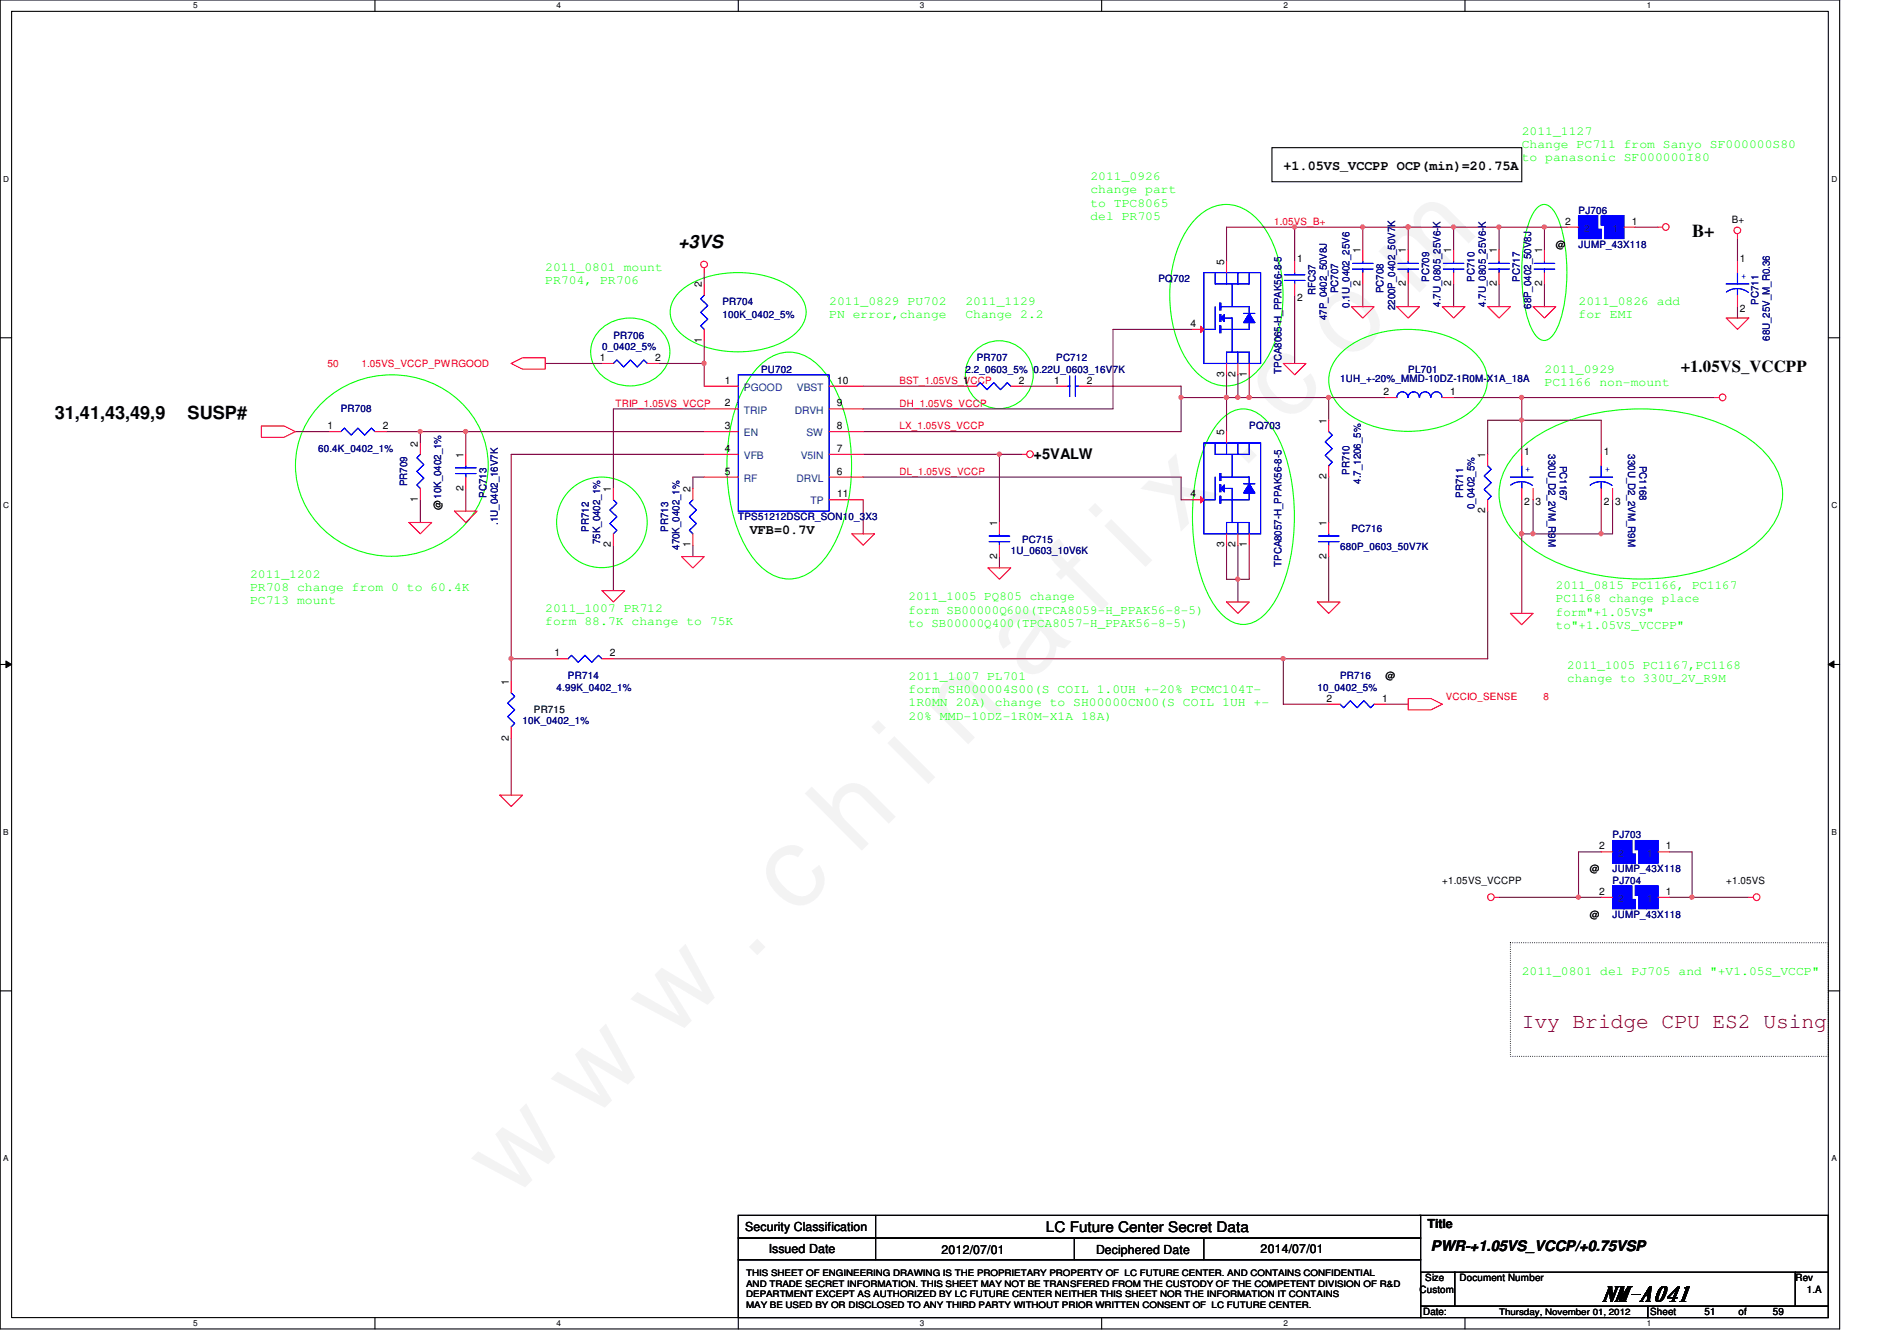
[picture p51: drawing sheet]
<svg xmlns="http://www.w3.org/2000/svg" width="297mm" height="210mm" viewBox="0 0 297 210" stroke-linecap="round" stroke-linejoin="round" font-family="sans-serif">
<defs><g id="words">
<text font-size="17.6" fill="#f0f" x="80.1" y="188" transform="rotate(-45 80.1 188)">w w w . c h i n a f i x . c o m</text>
<text font-size="3.4" x="250.7" y="203.7">NM-A041</text>
<text font-size="3.3" fill="#800000" x="238.3" y="160.9">Ivy Bridge CPU ES2 Using</text>
<g font-size="2.8">
<text x="106.2" y="38.9">+3VS</text>
<text x="265" y="37.1">B+</text>
<text x="8.6" y="65.6">31,41,43,49,9</text>
<text x="29.4" y="65.6">SUSP#</text>
</g>
<text font-size="2.6" x="263.2" y="58.2">+1.05VS_VCCPP</text>
<g font-size="2.3">
<text x="161.8" y="71.8">+5VALW</text>
<text x="163.8" y="192.9">LC Future Center Secret Data</text>
<text x="224.1" y="195.9">PWR-+1.05VS_VCCP/+0.75VSP</text>
</g>
<g font-size="2.1">
<text x="201" y="26.6">+1.05VS_VCCPP OCP(min)=20.75A</text>
<text x="117.4" y="83.5">VFB=0.7V</text>
</g>
<g font-size="1.9" fill="#0f0">
<text x="238.3" y="21.1">2011_1127</text>
<text x="238.3" y="23.2">Change PC711 from Sanyo SF000000S80</text>
<text x="170.7" y="28.2">2011_0926</text>
<text x="238.3" y="25.2">to panasonic SF000000I80</text>
<text x="170.7" y="30.3">change part</text>
<text x="170.7" y="32.3">to TPC8065</text>
<text x="170.7" y="34.4">del PR705</text>
<text x="85.4" y="42.4">2011_0801 mount</text>
<text x="85.4" y="44.5">PR704, PR706</text>
<text x="129.8" y="47.8">2011_0829 PU702</text>
<text x="151.2" y="47.8">2011_1129</text>
<text x="247.2" y="47.8">2011_0826 add</text>
<text x="129.8" y="49.8">PN error,change</text>
<text x="151.2" y="49.8">Change 2.2</text>
<text x="247.2" y="49.8">for EMI</text>
<text x="241.8" y="58.4">2011_0929</text>
<text x="241.8" y="60.5">PC1166 non-mount</text>
<text x="39.2" y="90.4">2011_1202</text>
<text x="39.2" y="92.5">PR708 change from 0 to 60.4K</text>
<text x="39.2" y="94.6">PC713 mount</text>
<text x="85.4" y="95.8">2011_1007 PR712</text>
<text x="142.3" y="94">2011_1005 PQ805 change</text>
<text x="243.6" y="92.2">2011_0815 PC1166, PC1167</text>
<text x="243.6" y="94.3">PC1168 change place</text>
<text x="85.4" y="97.8">form 88.7K change to 75K</text>
<text x="142.3" y="96.1">form SB00000Q600(TPCA8059-H_PPAK56-8-5)</text>
<text x="142.3" y="98.1">to SB00000Q400(TPCA8057-H_PPAK56-8-5)</text>
<text x="243.6" y="96.4">form&quot;+1.05VS&quot;</text>
<text x="243.6" y="98.4">to&quot;+1.05VS_VCCPP&quot;</text>
<text x="142.3" y="106.4">2011_1007 PL701</text>
<text x="245.4" y="104.6">2011_1005 PC1167,PC1168</text>
<text x="245.4" y="106.7">change to 330U_2V_R9M</text>
<text x="142.3" y="108.5">form SH000004S00(S COIL 1.0UH +-20% PCMC104T-</text>
<text x="142.3" y="110.6">1R0MN 20A) change to SH00000CN00(S COIL 1UH +-</text>
<text x="142.3" y="112.6">20% MMD-10DZ-1R0M-X1A 18A)</text>
<text x="238.3" y="152.7">2011_0801 del PJ705 and &quot;+V1.05S_VCCP&quot;</text>
</g>
<g font-size="1.9">
<text x="116.7" y="192.7">Security Classification</text>
<text x="120.4" y="196.1">Issued Date</text>
<text x="147.4" y="196.3">2012/07/01</text>
<text x="171.6" y="196.3">Deciphered Date</text>
<text x="197.4" y="196.1">2014/07/01</text>
<text x="223.5" y="192.2">Title</text>
</g>
<g font-size="1.6" fill="#f00">
<text x="199.5" y="35.2">1.05VS_B+</text>
<text x="51.3" y="57.4">50</text>
<text x="56.6" y="57.4">1.05VS_VCCP_PWRGOOD</text>
<text x="96.4" y="63.7">TRIP_1.05VS_VCCP</text>
<text x="140.8" y="63.7">DH_1.05VS_VCCP</text>
<text x="140.8" y="60.1">BST_1.05VS_VCCP</text>
<text x="140.8" y="67.2">LX_1.05VS_VCCP</text>
<text x="140.8" y="74.3">DL_1.05VS_VCCP</text>
<text x="226.4" y="109.6">VCCIO_SENSE</text>
<text x="241.7" y="109.6">8</text>
</g>
<g font-size="1.6">
<text x="245.1" y="35.2">2</text>
<text x="255.5" y="35.2">1</text>
<text x="271.2" y="34.9">B+</text>
<text x="191.7" y="41.4" transform="rotate(-90 191.7 41.4)">5</text>
<text x="203.1" y="41.1">1</text>
<text x="213" y="39.7" transform="rotate(-90 213 39.7)">1</text>
<text x="220.1" y="39.7" transform="rotate(-90 220.1 39.7)">1</text>
<text x="227.2" y="39.7" transform="rotate(-90 227.2 39.7)">1</text>
<text x="234.4" y="39.7" transform="rotate(-90 234.4 39.7)">1</text>
<text x="241.5" y="39.7" transform="rotate(-90 241.5 39.7)">1</text>
<text x="243.6" y="38.8">@</text>
<text x="272.5" y="41.1">1</text>
<text x="109.9" y="45" transform="rotate(-90 109.9 45)">2</text>
<text x="203.1" y="47.1">2</text>
<text x="213" y="44.8" transform="rotate(-90 213 44.8)">2</text>
<text x="220.1" y="44.8" transform="rotate(-90 220.1 44.8)">2</text>
<text x="227.2" y="44.8" transform="rotate(-90 227.2 44.8)">2</text>
<text x="234.4" y="44.8" transform="rotate(-90 234.4 44.8)">2</text>
<text x="241.5" y="44.8" transform="rotate(-90 241.5 44.8)">2</text>
<text x="109.9" y="53.7" transform="rotate(-90 109.9 53.7)">1</text>
<text x="186.4" y="51.2">4</text>
<text x="272.5" y="48.9">2</text>
<text x="93.9" y="56.5">1</text>
<text x="102.6" y="56.5">2</text>
<text x="191.7" y="59" transform="rotate(-90 191.7 59)">3</text>
<text x="193.5" y="59" transform="rotate(-90 193.5 59)">2</text>
<text x="195.2" y="59" transform="rotate(-90 195.2 59)">1</text>
<text x="113.5" y="63.6">2</text>
<text x="113.5" y="60.1">1</text>
<text x="131.1" y="63.6">9</text>
<text x="131.1" y="60.1">10</text>
<text x="150.8" y="60.1">1</text>
<text x="159.5" y="60.1">2</text>
<text x="165.1" y="60.1">1</text>
<text x="170.2" y="60.1">2</text>
<text x="216.6" y="61.8">2</text>
<text x="227.1" y="61.8">1</text>
<text x="51.3" y="67.2">1</text>
<text x="59.9" y="67.2">2</text>
<text x="65.4" y="69.9" transform="rotate(-90 65.4 69.9)">2</text>
<text x="72.6" y="71.7" transform="rotate(-90 72.6 71.7)">1</text>
<text x="113.5" y="67.2">3</text>
<text x="113.5" y="70.7">4</text>
<text x="131.1" y="70.7">7</text>
<text x="131.1" y="67.2">8</text>
<text x="191.7" y="68.1" transform="rotate(-90 191.7 68.1)">5</text>
<text x="207.7" y="66.3" transform="rotate(-90 207.7 66.3)">1</text>
<text x="232.6" y="71.7" transform="rotate(-90 232.6 71.7)">1</text>
<text x="238.7" y="71.3">1</text>
<text x="251.1" y="71.3">1</text>
<text x="72.6" y="76.8" transform="rotate(-90 72.6 76.8)">2</text>
<text x="95.7" y="77" transform="rotate(-90 95.7 77)">1</text>
<text x="108.1" y="77" transform="rotate(-90 108.1 77)">2</text>
<text x="113.5" y="74.3">5</text>
<text x="131.1" y="74.3">6</text>
<text x="131.1" y="77.9">11</text>
<text x="186.4" y="77.9">4</text>
<text x="207.7" y="75" transform="rotate(-90 207.7 75)">2</text>
<text x="65.4" y="78.6" transform="rotate(-90 65.4 78.6)">1</text>
<text x="69.1" y="79.8" transform="rotate(-90 69.1 79.8)">@10K_0402_1%</text>
<text x="156.1" y="82.3" transform="rotate(-90 156.1 82.3)">1</text>
<text x="207.7" y="82.3" transform="rotate(-90 207.7 82.3)">1</text>
<text x="232.6" y="80.3" transform="rotate(-90 232.6 80.3)">2</text>
<text x="238.7" y="79.1">2</text>
<text x="240.4" y="79.1">3</text>
<text x="251.1" y="79.1">2</text>
<text x="252.9" y="79.1">3</text>
<text x="95.7" y="85.7" transform="rotate(-90 95.7 85.7)">2</text>
<text x="108.1" y="85.7" transform="rotate(-90 108.1 85.7)">1</text>
<text x="156.1" y="87.5" transform="rotate(-90 156.1 87.5)">2</text>
<text x="191.7" y="85.7" transform="rotate(-90 191.7 85.7)">3</text>
<text x="193.5" y="85.7" transform="rotate(-90 193.5 85.7)">2</text>
<text x="195.2" y="85.7" transform="rotate(-90 195.2 85.7)">1</text>
<text x="207.7" y="87.5" transform="rotate(-90 207.7 87.5)">2</text>
<text x="79.7" y="107.2" transform="rotate(-90 79.7 107.2)">1</text>
<text x="86.8" y="102.7">1</text>
<text x="95.5" y="102.7">2</text>
<text x="217" y="106.3">@</text>
<text x="207.7" y="109.9">2</text>
<text x="216.4" y="109.9">1</text>
<text x="79.7" y="115.9" transform="rotate(-90 79.7 115.9)">2</text>
<text x="249" y="136.6">@</text>
<text x="250.4" y="133">2</text>
<text x="260.9" y="133">1</text>
<text x="225.8" y="138.3">+1.05VS_VCCPP</text>
<text x="249" y="143.7">@</text>
<text x="250.4" y="140.1">2</text>
<text x="260.9" y="140.1">1</text>
<text x="270.3" y="138.3">+1.05VS</text>
<text x="222.3" y="202.4">Custom</text>
<text x="223.2" y="200.6">Size</text>
<text x="228.5" y="200.6">Document Number</text>
<text x="281.1" y="200.6">Rev</text>
<text x="282.9" y="202.4">1.A</text>
<text x="222.8" y="205.9">Date:</text>
<text x="258.4" y="205.9">Sheet</text>
<text x="266.9" y="205.9">51</text>
<text x="272.2" y="205.9">of</text>
<text x="277.6" y="205.9">59</text>
</g>
<g font-size="1.6" fill="#000080">
<text x="247.2" y="33.4">PJ706</text>
<text x="247.2" y="38.8">JUMP_43X118</text>
<text x="113.1" y="47.7">PR704</text>
<text x="181.4" y="44.1">PQ702</text>
<text x="206" y="46.2" transform="rotate(-90 206 46.2)">RFC37</text>
<text x="209.5" y="45.9" transform="rotate(-90 209.5 45.9)">PC707</text>
<text x="216.7" y="45.9" transform="rotate(-90 216.7 45.9)">PC708</text>
<text x="223.8" y="44.1" transform="rotate(-90 223.8 44.1)">PC709</text>
<text x="230.9" y="44.1" transform="rotate(-90 230.9 44.1)">PC710</text>
<text x="238" y="44.1" transform="rotate(-90 238 44.1)">PC717</text>
<text x="275.3" y="47.7" transform="rotate(-90 275.3 47.7)">PC711</text>
<text x="96.1" y="53">PR706</text>
<text x="113.1" y="49.8">100K_0402_5%</text>
<text x="207.8" y="50.1" transform="rotate(-90 207.8 50.1)">47P_0402_50V8J</text>
<text x="211.3" y="48.2" transform="rotate(-90 211.3 48.2)">0.1U_0402_25V6</text>
<text x="218.4" y="48.6" transform="rotate(-90 218.4 48.6)">2200P_0402_50V7K</text>
<text x="225.5" y="48" transform="rotate(-90 225.5 48)">4.7U_0805_25V6-K</text>
<text x="232.7" y="48" transform="rotate(-90 232.7 48)">4.7U_0805_25V6-K</text>
<text x="239.8" y="48.3" transform="rotate(-90 239.8 48.3)">68P_0402_50V8J</text>
<text x="277.1" y="53.3" transform="rotate(-90 277.1 53.3)">68U_25V_M_R0.36</text>
<text x="94.3" y="54.8">0_0402_5%</text>
<text x="119.2" y="58.3">PU702</text>
<text x="151.2" y="58.3">2.2_0603_5% 0.22U_0603_16V7K</text>
<text x="152.9" y="56.6">PR707</text>
<text x="165.4" y="56.6">PC712</text>
<text x="200.7" y="58.5" transform="rotate(-90 200.7 58.5)">TPCA8065-H_PPAK56-8-5</text>
<text x="209.8" y="59.8">1UH_+-20%_MMD-10DZ-1R0M-X1A_18A</text>
<text x="220.5" y="58.3">PL701</text>
<text x="53.4" y="64.6">PR708</text>
<text x="49.8" y="70.8">60.4K_0402_1%</text>
<text x="195.6" y="67.2">PQ703</text>
<text x="242.5" y="71.1" transform="rotate(90 242.5 71.1)">330U_D2_2VM_R9M</text>
<text x="254.9" y="71.1" transform="rotate(90 254.9 71.1)">330U_D2_2VM_R9M</text>
<text x="63.8" y="76.1" transform="rotate(-90 63.8 76.1)">PR709</text>
<text x="76.2" y="77.9" transform="rotate(-90 76.2 77.9)">PC713</text>
<text x="211.3" y="74.3" transform="rotate(-90 211.3 74.3)">PR710</text>
<text x="213.1" y="75.7" transform="rotate(-90 213.1 75.7)">4.7_1206_5%</text>
<text x="229.1" y="77.9" transform="rotate(-90 229.1 77.9)">PR711</text>
<text x="244.3" y="72.9" transform="rotate(90 244.3 72.9)">PC1167</text>
<text x="256.7" y="72.9" transform="rotate(90 256.7 72.9)">PC1168</text>
<text x="78" y="82.1" transform="rotate(-90 78 82.1)">.1U_0402_16V7K</text>
<text x="92.2" y="83.2" transform="rotate(-90 92.2 83.2)">PR712</text>
<text x="104.6" y="83.2" transform="rotate(-90 104.6 83.2)">PR713</text>
<text x="115.6" y="81.4">TPS51212DSCR_SON10_3X3</text>
<text x="211.6" y="83.2">PC716</text>
<text x="230.9" y="79.7" transform="rotate(-90 230.9 79.7)">0_0402_5%</text>
<text x="94" y="85.2" transform="rotate(-90 94 85.2)">75K_0402_1%</text>
<text x="106.4" y="86.1" transform="rotate(-90 106.4 86.1)">470K_0402_1%</text>
<text x="158.3" y="86.8">1U_0603_10V6K</text>
<text x="160.1" y="85">PC715</text>
<text x="200.7" y="88.7" transform="rotate(-90 200.7 88.7)">TPCA8057-H_PPAK56-8-5</text>
<text x="209.8" y="86.1">680P_0603_50V7K</text>
<text x="88.9" y="106.3">PR714</text>
<text x="209.8" y="106.3">PR716</text>
<text x="81.8" y="113.3">10K_0402_1%</text>
<text x="87.2" y="108.1">4.99K_0402_1%</text>
<text x="206.3" y="108.1">10_0402_5%</text>
<text x="252.5" y="131.2">PJ703</text>
<text x="252.5" y="136.6">JUMP_43X118</text>
<text x="252.5" y="138.3">PJ704</text>
<text x="252.5" y="143.7">JUMP_43X118</text>
</g>
<g font-size="1.6" fill="#004080">
<text x="248.1" y="36.3">2</text>
<text x="252.5" y="36.3">1</text>
<text x="116.5" y="64.7">TRIP</text>
<text x="116.5" y="61.2">PGOOD</text>
<text x="124.5" y="64.7">DRVH</text>
<text x="124.8" y="61.2">VBST</text>
<text x="116.5" y="68.3">EN</text>
<text x="116.5" y="71.8">VFB</text>
<text x="125.4" y="71.8">V5IN</text>
<text x="126.3" y="68.3">SW</text>
<text x="116.5" y="75.4">RF</text>
<text x="124.7" y="75.4">DRVL</text>
<text x="126.9" y="79">TP</text>
<text x="253.4" y="134.1">2</text>
<text x="257.8" y="134.1">1</text>
<text x="253.4" y="141.2">2</text>
<text x="257.8" y="141.2">1</text>
</g>
<g font-size="1.6" fill="#00f">
<text x="272.6" y="43.7">+</text>
<text x="238.8" y="74">+</text>
<text x="251.3" y="74">+</text>
</g>
<text font-size="1.6" fill="#004040" x="83.6" y="111.7">PR715</text>
<g font-size="1.4">
<text x="116.8" y="199.7">THIS SHEET OF ENGINEERING DRAWING IS THE PROPRIETARY PROPERTY OF LC FUTURE CENTER. AND CONTAINS CONFIDENTIAL</text>
<text x="116.8" y="201.4">AND TRADE SECRET INFORMATION. THIS SHEET MAY NOT BE TRANSFERED FROM THE CUSTODY OF THE COMPETENT DIVISION OF R&amp;D</text>
<text x="116.8" y="203">DEPARTMENT EXCEPT AS AUTHORIZED BY LC FUTURE CENTER NEITHER THIS SHEET NOR THE INFORMATION IT CONTAINS</text>
<text x="116.8" y="204.7">MAY BE USED BY OR DISCLOSED TO ANY THIRD PARTY WITHOUT PRIOR WRITTEN CONSENT OF LC FUTURE CENTER.</text>
<text x="234.7" y="205.8">Thursday, November 01, 2012</text>
</g>
<g font-size="1.3">
<text x="30.3" y="1.3">5</text>
<text x="87.2" y="1.3">4</text>
<text x="144.1" y="1.3">3</text>
<text x="201" y="1.3">2</text>
<text x="257.8" y="1.3">1</text>
<text x=".5" y="28.4">D</text>
<text x="286.8" y="28.4">D</text>
<text x=".5" y="79.5">C</text>
<text x="286.8" y="79.5">C</text>
<text x=".5" y="130.7">B</text>
<text x="286.8" y="130.7">B</text>
<text x=".5" y="181.8">A</text>
<text x="286.8" y="181.8">A</text>
<text x="30.3" y="207.6">5</text>
<text x="87.2" y="207.6">4</text>
<text x="144.1" y="207.6">3</text>
<text x="201" y="207.6">2</text>
<text x="257.8" y="207.6">1</text>
</g>
</g></defs>
<path d="M0 0h288.1v208h-288.1zM1.8 1.8h284.5v204.4h-284.5z" fill="none" stroke="#000" stroke-width=".17"/>
<g fill="#fff">
<path d="M30.3 .2h.6v1.4h-.6z"/>
<path d="M30.3 206.4h.6v1.4h-.6z"/>
</g>
<path d="M58.7 0v1.8M58.7 206.2v1.8" fill="none" stroke="#000" stroke-width=".17"/>
<g fill="#fff">
<path d="M87.2 .2h.6v1.4h-.6z"/>
<path d="M87.2 206.4h.6v1.4h-.6z"/>
</g>
<path d="M115.6 0v1.8M115.6 206.2v1.8" fill="none" stroke="#000" stroke-width=".17"/>
<g fill="#fff">
<path d="M144.1 .2h.6v1.4h-.6z"/>
<path d="M144.1 206.4h.6v1.4h-.6z"/>
</g>
<path d="M172.5 0v1.8M172.5 206.2v1.8" fill="none" stroke="#000" stroke-width=".17"/>
<g fill="#fff">
<path d="M200.9 .2h.7v1.4h-.7z"/>
<path d="M200.9 206.4h.7v1.4h-.7z"/>
</g>
<path d="M229.4 0v1.8M229.4 206.2v1.8" fill="none" stroke="#000" stroke-width=".17"/>
<g fill="#fff">
<path d="M257.8 .2h.7v1.4h-.7z"/>
<path d="M257.8 206.4h.7v1.4h-.7z"/>
<path d="M.5 27.3h.9v1.4h-.9z"/>
<path d="M286.8 27.3h.8v1.4h-.8z"/>
<path d="M.5 78.4h.9v1.4h-.9z"/>
<path d="M286.8 78.4h.8v1.4h-.8z"/>
</g>
<path d="M0 52.9h1.8M286.3 52.9h1.8" fill="none" stroke="#000" stroke-width=".17"/>
<g fill="#fff">
<path d="M.5 129.5h.8v1.4h-.8z"/>
<path d="M286.8 129.5h.8v1.4h-.8z"/>
</g>
<path d="M0 104h1.8M286.3 104h1.8" fill="none" stroke="#000" stroke-width=".17"/>
<path d="M.9 103.5l.9 .5-.9 .5zM286.3 104l.9-.5v1z" fill="#000"/>
<path d="M.9 103.5l.9 .5-.9 .5zM286.3 104l.9-.5v1z" fill="none" stroke="#000" stroke-width=".16"/>
<g fill="#fff">
<path d="M.5 180.6h.8v1.4h-.8z"/>
<path d="M286.8 180.6h.8v1.4h-.8z"/>
</g>
<path d="M199.2 23.1h39.1v5.3h-39.1zM0 155.1h1.8M286.3 155.1h1.8" fill="none" stroke="#000" stroke-width=".17"/>
<path d="M236.5 147.6h49.8v17.7h-49.8z" fill="none" stroke="#000" stroke-width=".17" stroke-dasharray="0 .3"/>
<path d="M187.3 34.2a6.2 6.2 0 0 1 9.5 0 16.6 16.6 0 0 1 4 10.3 19.3 19.3 0 0 1-3.2 12.8 6.9 6.9 0 0 1-6.6 3 8.2 8.2 0 0 1-5.3-4.1 20.8 20.8 0 0 1 0-20zM240.8 32.5a1.38 1.38 0 0 1 2 0 10.4 10.4 0 0 1 2.2 5.6 27.5 27.5 0 0 1-.9 12.6 4.4 4.4 0 0 1-1.8 2.5 1.63 1.63 0 0 1-2-.9 14.9 14.9 0 0 1-1.9-6.6 26.7 26.7 0 0 1 1.1-11.1l.8-1.6zM118.6 57.5a6.2 6.2 0 0 1 9.9 0 20.7 20.7 0 0 1 4.6 11.5 27.7 27.7 0 0 1-3 17.1 8.9 8.9 0 0 1-5.5 4.4 6.4 6.4 0 0 1-6-2.3 20.8 20.8 0 0 1-4.5-11.5 27.7 27.7 0 0 1 2.9-17zM50.7 62.8a15.7 15.7 0 0 1 23.9 3.3 13.8 13.8 0 0 1-6.1 19.3 15.4 15.4 0 0 1-21.6-8.3 13.6 13.6 0 0 1 3.8-14.3zM191.4 65.5a4.4 4.4 0 0 1 6.6 0 18.2 18.2 0 0 1 4.3 10 31.9 31.9 0 0 1-1.7 16.7 9.7 9.7 0 0 1-4.2 5.2 4.3 4.3 0 0 1-5-1.2 18.3 18.3 0 0 1-4.3-10 32.1 32.1 0 0 1 1.7-16.6 12.3 12.3 0 0 1 2.6-4.1zM238.1 70.2a24.4 24.4 0 0 1 12.6-5.7 34.1 34.1 0 0 1 21.2 3 13.9 13.9 0 0 1 6.8 7.3 9.2 9.2 0 0 1-3 9.6 24.5 24.5 0 0 1-12.6 5.7 33.9 33.9 0 0 1-21.2-3 13.9 13.9 0 0 1-6.8-7.3 9.2 9.2 0 0 1 3-9.6z" fill="none" stroke="#0f0" stroke-width=".17"/>
<path d="M261.4 133.3h3.5v7.2" fill="none" stroke="#800040" stroke-width=".17"/>
<circle cx="264.9" cy="140.4" r=".32" fill="#f0f"/>
<circle cx="264.9" cy="140.4" r=".32" fill="none" stroke="#f0f" stroke-width=".17"/>
<path d="M250.7 133.3h-3.5v7.2" fill="none" stroke="#800040" stroke-width=".17"/>
<circle cx="247.1" cy="140.4" r=".32" fill="#f0f"/>
<circle cx="247.1" cy="140.4" r=".32" fill="none" stroke="#f0f" stroke-width=".17"/>
<path d="M80 71.1v32M238.3 83.6v12.4M234.7 140.5h16M261.4 140.5h12.4" fill="none" stroke="#800040" stroke-width=".17"/>
<circle cx="238.3" cy="83.5" r=".32" fill="#f0f"/>
<circle cx="238.3" cy="83.5" r=".32" fill="none" stroke="#f0f" stroke-width=".17"/>
<path d="M241.8 35.6h3.6M256.1 35.6h3.5M46.3 67.6h5.3M135.2 64h39.1M135.2 67.6h49.7M238.3 65.8v5.3M200.9 103.1h32" fill="none" stroke="#800040" stroke-width=".17"/>
<circle cx="241.8" cy="35.5" r=".32" fill="#f0f"/>
<circle cx="241.8" cy="35.5" r=".32" fill="none" stroke="#f0f" stroke-width=".17"/>
<path d="M65.8 67.6h7.1M227.6 62.2h10.7" fill="none" stroke="#800040" stroke-width=".17"/>
<circle cx="65.8" cy="67.5" r=".32" fill="#f0f"/>
<circle cx="65.8" cy="67.5" r=".32" fill="none" stroke="#f0f" stroke-width=".17"/>
<path d="M60.5 67.6h5.3v1.7M65.8 78.2v3.6M72.9 67.6h37.4M80 71.1h30.3M135.2 74.7h49.7M238.3 62.2h30.2M96 103.1h104.9" fill="none" stroke="#800040" stroke-width=".17"/>
<circle cx="238.3" cy="62.2" r=".32" fill="#f0f"/>
<circle cx="238.3" cy="62.2" r=".32" fill="none" stroke="#f0f" stroke-width=".17"/>
<path d="M272.1 37.3v3.6M272.1 48v1.8M238.3 62.2v3.6h-5.4M250.7 65.8v5.3M238.3 83.6h1.8" fill="none" stroke="#800040" stroke-width=".17"/>
<circle cx="238.3" cy="83.5" r=".32" fill="#f0f"/>
<circle cx="238.3" cy="83.5" r=".32" fill="none" stroke="#f0f" stroke-width=".17"/>
<path d="M238.3 78.2v5.4M250.7 78.2v5.4h1.8v-5.4" fill="none" stroke="#800040" stroke-width=".17"/>
<circle cx="250.7" cy="83.5" r=".32" fill="#f0f"/>
<circle cx="250.7" cy="83.5" r=".32" fill="none" stroke="#f0f" stroke-width=".17"/>
<path d="M240.1 78.2v5.4h10.6" fill="none" stroke="#800040" stroke-width=".17"/>
<circle cx="240" cy="83.5" r=".32" fill="#f0f"/>
<circle cx="240" cy="83.5" r=".32" fill="none" stroke="#f0f" stroke-width=".17"/>
<path d="M234.7 35.6h7.1v3.5M241.8 44.4v3.6M238.3 65.8h12.4" fill="none" stroke="#800040" stroke-width=".17"/>
<circle cx="238.3" cy="65.8" r=".32" fill="#f0f"/>
<circle cx="238.3" cy="65.8" r=".32" fill="none" stroke="#f0f" stroke-width=".17"/>
<g fill="none" stroke="#f00" stroke-width=".17">
<path d="M241.8 39.1v1.8M259.6 35.6h.7M272.1 36.6v.7M240.1 48h3.5l-1.8 1.8zM241.8 42.7v1.7M270.3 49.8h3.5l-1.7 1.8zM272.1 40.9v1.8M272.1 46.2v1.8M40.9 66.7h3.6l1.8 .9-1.8 .9h-3.6zM51.6 67.6h1.8M58.7 67.6h1.8M238.3 71.1v1.8"/>
<path d="M238.3 76.5v1.7M240.1 76.5v1.7M268.5 62.2h.7M64 81.8h3.6l-1.8 1.8zM236.5 96h3.6l-1.8 1.8zM273.8 140.5h.8"/>
<circle cx="260.8" cy="35.5" r=".52"/>
<circle cx="272" cy="36.1" r=".52"/>
<circle cx="269.7" cy="62.2" r=".52"/>
<circle cx="275.1" cy="140.4" r=".52"/>
</g>
<path d="M115.6 190.2h106.8v3.6h-106.8zM115.6 193.8h106.8v3.4h-106.8zM115.6 197.2h106.8v9h-106.8zM137.1 193.8v3.4M168.2 193.8v3.4M188.5 193.8v3.4M222.3 190.2h64v8.9M222.4 199.1h5.4v5.4h-5.4zM227.8 199.1h53.3v5.4h-53.3zM281.1 199.1h5.2v5.4h-5.2zM222.4 204.5h35.6v1.7h-35.6zM258 204.5h28.3v1.7h-28.3z" fill="none" stroke="#000" stroke-width=".17"/>
<g fill="none" stroke="#00f" stroke-width=".17">
<path d="M240.2 42.1h3.2M240.2 41.2h3.2M241.8 40.9v.3M241.8 42.1v.6M270.3 44.4h3.5M270.3 45.7a2.86 2.86 0 0 1 3.5 .1M272.1 42.7v1.7M272.1 45.2v1M53.4 67.6l.5-.6 1.1 1.1 1-1.1 1.1 1.1 1.1-1.1 .5 .6M236.5 74.7h3.6M236.5 75.9a2.86 2.86 0 0 1 3.5 .1M238.3 72.9v1.8"/>
<path d="M238.3 75.4v1.1"/>
</g>
<path d="M257.8 131.6h1.8v3.5h-1.8z" fill-rule="evenodd" fill="#00f"/>
<path d="M257.8 131.6h1.8v3.5h-1.8z" fill="none" stroke="#00f" stroke-width=".17"/>
<path d="M256.6 131.6h1.2v3.5h-1.2z" fill-rule="evenodd" fill="#00f"/>
<path d="M256.6 131.6h1.2v3.5h-1.2z" fill="none" stroke="#00f" stroke-width=".17"/>
<path d="M256.1 131.6h.5v1.4h-.5z" fill-rule="evenodd" fill="#00f"/>
<path d="M256.1 131.6h.5v1.4h-.5z" fill="none" stroke="#00f" stroke-width=".17"/>
<path d="M255.5 133.7h.6v1.4h-.6z" fill-rule="evenodd" fill="#00f"/>
<path d="M255.5 133.7h.6v1.4h-.6z" fill="none" stroke="#00f" stroke-width=".17"/>
<path d="M254.3 131.6h1.2v3.5h-1.2z" fill-rule="evenodd" fill="#00f"/>
<path d="M254.3 131.6h1.2v3.5h-1.2z" fill="none" stroke="#00f" stroke-width=".17"/>
<path d="M252.5 131.6h1.8v3.5h-1.8z" fill-rule="evenodd" fill="#00f"/>
<path d="M252.5 131.6h1.8v3.5h-1.8z" fill="none" stroke="#00f" stroke-width=".17"/>
<path d="M257.8 131.6h1.8v3.5h-1.8z" fill-rule="evenodd" fill="#00f"/>
<path d="M257.8 131.6h1.8v3.5h-1.8z" fill="none" stroke="#00f" stroke-width=".17"/>
<path d="M256.6 131.6h1.2v3.5h-1.2z" fill-rule="evenodd" fill="#00f"/>
<path d="M256.6 131.6h1.2v3.5h-1.2z" fill="none" stroke="#00f" stroke-width=".17"/>
<path d="M256.1 131.6h.5v1.4h-.5z" fill-rule="evenodd" fill="#00f"/>
<path d="M256.1 131.6h.5v1.4h-.5z" fill="none" stroke="#00f" stroke-width=".17"/>
<path d="M255.5 133.7h.6v1.4h-.6z" fill-rule="evenodd" fill="#00f"/>
<path d="M255.5 133.7h.6v1.4h-.6z" fill="none" stroke="#00f" stroke-width=".17"/>
<path d="M254.3 131.6h1.2v3.5h-1.2z" fill-rule="evenodd" fill="#00f"/>
<path d="M254.3 131.6h1.2v3.5h-1.2z" fill="none" stroke="#00f" stroke-width=".17"/>
<path d="M252.5 131.6h1.8v3.5h-1.8z" fill-rule="evenodd" fill="#00f"/>
<path d="M252.5 131.6h1.8v3.5h-1.8z" fill="none" stroke="#00f" stroke-width=".17"/>
<path d="M250.7 133.3h1.8M259.6 133.3h1.8" fill="none" stroke="#f00" stroke-width=".17"/>
<path d="M257.8 138.7h1.8v3.5h-1.8z" fill-rule="evenodd" fill="#00f"/>
<path d="M257.8 138.7h1.8v3.5h-1.8z" fill="none" stroke="#00f" stroke-width=".17"/>
<path d="M256.6 138.7h1.2v3.5h-1.2z" fill-rule="evenodd" fill="#00f"/>
<path d="M256.6 138.7h1.2v3.5h-1.2z" fill="none" stroke="#00f" stroke-width=".17"/>
<path d="M256.1 138.7h.5v1.4h-.5z" fill-rule="evenodd" fill="#00f"/>
<path d="M256.1 138.7h.5v1.4h-.5z" fill="none" stroke="#00f" stroke-width=".17"/>
<path d="M255.5 140.8h.6v1.4h-.6z" fill-rule="evenodd" fill="#00f"/>
<path d="M255.5 140.8h.6v1.4h-.6z" fill="none" stroke="#00f" stroke-width=".17"/>
<path d="M254.3 138.7h1.2v3.5h-1.2z" fill-rule="evenodd" fill="#00f"/>
<path d="M254.3 138.7h1.2v3.5h-1.2z" fill="none" stroke="#00f" stroke-width=".17"/>
<path d="M252.5 138.7h1.8v3.5h-1.8z" fill-rule="evenodd" fill="#00f"/>
<path d="M252.5 138.7h1.8v3.5h-1.8z" fill="none" stroke="#00f" stroke-width=".17"/>
<path d="M257.8 138.7h1.8v3.5h-1.8z" fill-rule="evenodd" fill="#00f"/>
<path d="M257.8 138.7h1.8v3.5h-1.8z" fill="none" stroke="#00f" stroke-width=".17"/>
<path d="M256.6 138.7h1.2v3.5h-1.2z" fill-rule="evenodd" fill="#00f"/>
<path d="M256.6 138.7h1.2v3.5h-1.2z" fill="none" stroke="#00f" stroke-width=".17"/>
<path d="M256.1 138.7h.5v1.4h-.5z" fill-rule="evenodd" fill="#00f"/>
<path d="M256.1 138.7h.5v1.4h-.5z" fill="none" stroke="#00f" stroke-width=".17"/>
<path d="M255.5 140.8h.6v1.4h-.6z" fill-rule="evenodd" fill="#00f"/>
<path d="M255.5 140.8h.6v1.4h-.6z" fill="none" stroke="#00f" stroke-width=".17"/>
<path d="M254.3 138.7h1.2v3.5h-1.2z" fill-rule="evenodd" fill="#00f"/>
<path d="M254.3 138.7h1.2v3.5h-1.2z" fill="none" stroke="#00f" stroke-width=".17"/>
<path d="M252.5 138.7h1.8v3.5h-1.8z" fill-rule="evenodd" fill="#00f"/>
<path d="M252.5 138.7h1.8v3.5h-1.8z" fill="none" stroke="#00f" stroke-width=".17"/>
<path d="M250.7 140.5h1.8M259.6 140.5h1.8" fill="none" stroke="#f00" stroke-width=".17"/>
<path d="M252.5 33.8h1.8v3.5h-1.8z" fill-rule="evenodd" fill="#00f"/>
<path d="M252.5 33.8h1.8v3.5h-1.8z" fill="none" stroke="#00f" stroke-width=".17"/>
<path d="M251.3 33.8h1.2v3.5h-1.2z" fill-rule="evenodd" fill="#00f"/>
<path d="M251.3 33.8h1.2v3.5h-1.2z" fill="none" stroke="#00f" stroke-width=".17"/>
<path d="M250.7 33.8h.6v1.4h-.6z" fill-rule="evenodd" fill="#00f"/>
<path d="M250.7 33.8h.6v1.4h-.6z" fill="none" stroke="#00f" stroke-width=".17"/>
<path d="M250.2 35.9h.5v1.4h-.5z" fill-rule="evenodd" fill="#00f"/>
<path d="M250.2 35.9h.5v1.4h-.5z" fill="none" stroke="#00f" stroke-width=".17"/>
<path d="M248.9 33.8h1.3v3.5h-1.3z" fill-rule="evenodd" fill="#00f"/>
<path d="M248.9 33.8h1.3v3.5h-1.3z" fill="none" stroke="#00f" stroke-width=".17"/>
<path d="M247.2 33.8h1.7v3.5h-1.7z" fill-rule="evenodd" fill="#00f"/>
<path d="M247.2 33.8h1.7v3.5h-1.7z" fill="none" stroke="#00f" stroke-width=".17"/>
<path d="M252.5 33.8h1.8v3.5h-1.8z" fill-rule="evenodd" fill="#00f"/>
<path d="M252.5 33.8h1.8v3.5h-1.8z" fill="none" stroke="#00f" stroke-width=".17"/>
<path d="M251.3 33.8h1.2v3.5h-1.2z" fill-rule="evenodd" fill="#00f"/>
<path d="M251.3 33.8h1.2v3.5h-1.2z" fill="none" stroke="#00f" stroke-width=".17"/>
<path d="M250.7 33.8h.6v1.4h-.6z" fill-rule="evenodd" fill="#00f"/>
<path d="M250.7 33.8h.6v1.4h-.6z" fill="none" stroke="#00f" stroke-width=".17"/>
<path d="M250.2 35.9h.5v1.4h-.5z" fill-rule="evenodd" fill="#00f"/>
<path d="M250.2 35.9h.5v1.4h-.5z" fill="none" stroke="#00f" stroke-width=".17"/>
<path d="M248.9 33.8h1.3v3.5h-1.3z" fill-rule="evenodd" fill="#00f"/>
<path d="M248.9 33.8h1.3v3.5h-1.3z" fill="none" stroke="#00f" stroke-width=".17"/>
<path d="M247.2 33.8h1.7v3.5h-1.7z" fill-rule="evenodd" fill="#00f"/>
<path d="M247.2 33.8h1.7v3.5h-1.7zM65.8 71.1l-.5 .6 1.1 1-1.1 1.1 1.1 1-1.1 1.1 .5 .6M248.9 74.7h3.6M249 75.9a2.86 2.86 0 0 1 3.4 .1M250.7 72.9v1.8M250.7 75.4v1.1" fill="none" stroke="#00f" stroke-width=".17"/>
<path d="M245.4 35.6h1.8M254.3 35.6h1.8M65.8 76.5v1.7M65.8 69.3v1.8M250.7 71.1v1.8M250.7 76.5v1.7M252.5 76.5v1.7" fill="none" stroke="#f00" stroke-width=".17"/>
<circle cx="264.9" cy="140.4" r=".32" fill="#f0f"/>
<circle cx="264.9" cy="140.4" r=".32" fill="none" stroke="#f0f" stroke-width=".17"/>
<circle cx="247.1" cy="140.4" r=".32" fill="#f0f"/>
<circle cx="247.1" cy="140.4" r=".32" fill="none" stroke="#f0f" stroke-width=".17"/>
<circle cx="238.3" cy="83.5" r=".32" fill="#f0f"/>
<circle cx="238.3" cy="83.5" r=".32" fill="none" stroke="#f0f" stroke-width=".17"/>
<circle cx="241.8" cy="35.5" r=".32" fill="#f0f"/>
<circle cx="241.8" cy="35.5" r=".32" fill="none" stroke="#f0f" stroke-width=".17"/>
<circle cx="65.8" cy="67.5" r=".32" fill="#f0f"/>
<circle cx="65.8" cy="67.5" r=".32" fill="none" stroke="#f0f" stroke-width=".17"/>
<circle cx="238.3" cy="62.2" r=".32" fill="#f0f"/>
<circle cx="238.3" cy="62.2" r=".32" fill="none" stroke="#f0f" stroke-width=".17"/>
<circle cx="238.3" cy="83.5" r=".32" fill="#f0f"/>
<circle cx="238.3" cy="83.5" r=".32" fill="none" stroke="#f0f" stroke-width=".17"/>
<circle cx="250.7" cy="83.5" r=".32" fill="#f0f"/>
<circle cx="250.7" cy="83.5" r=".32" fill="none" stroke="#f0f" stroke-width=".17"/>
<circle cx="240" cy="83.5" r=".32" fill="#f0f"/>
<circle cx="240" cy="83.5" r=".32" fill="none" stroke="#f0f" stroke-width=".17"/>
<circle cx="238.3" cy="65.8" r=".32" fill="#f0f"/>
<circle cx="238.3" cy="65.8" r=".32" fill="none" stroke="#f0f" stroke-width=".17"/>
<use href="#words"/>
</svg>
